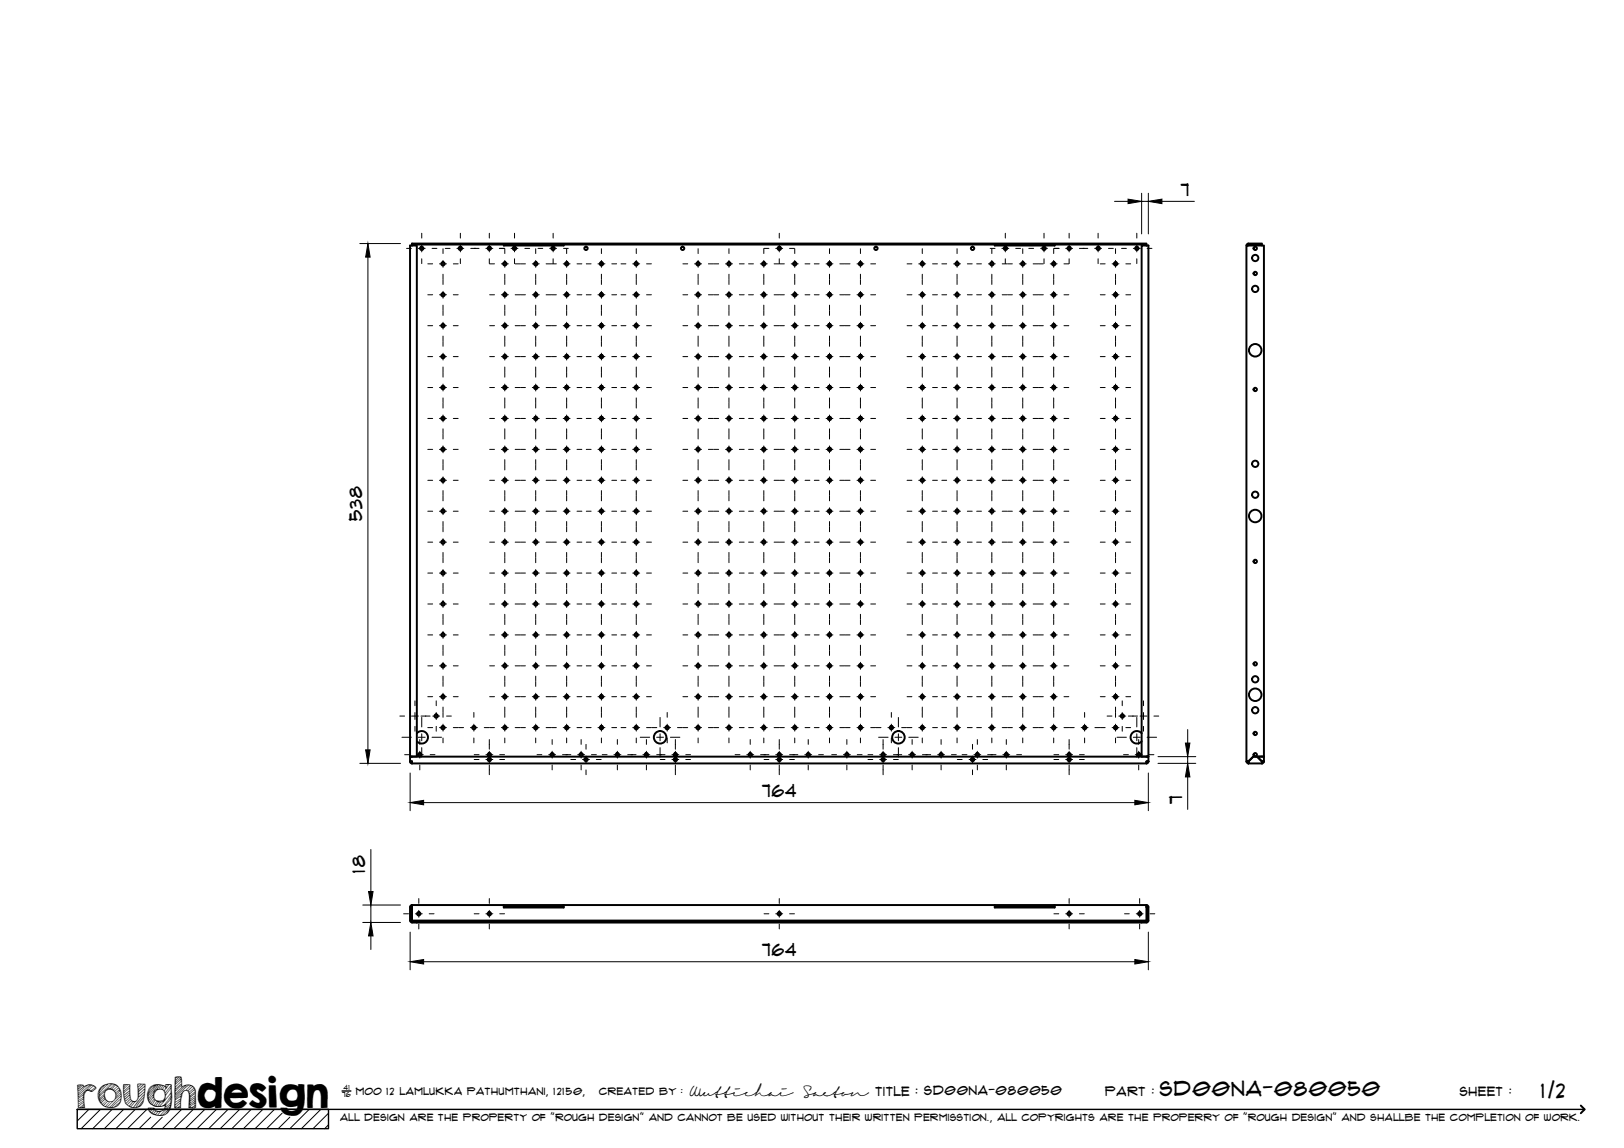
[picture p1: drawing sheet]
<svg xmlns="http://www.w3.org/2000/svg" width="420mm" height="297mm" viewBox="0 0 420 297" stroke-linecap="round" stroke-linejoin="round" font-family="sans-serif">
<defs><g id="words">
<text font-size="9.7" x="19.9" y="286.8">roughdesign</text>
<g font-size="5.3">
<text x="300.1" y="283.6">SD00NA-080050</text>
<text x="398.7" y="284">1/2</text>
</g>
<g font-size="4.6">
<text x="305.5" y="50.7">7</text>
<text x="93.7" y="134.8" transform="rotate(-90 93.7 134.8)">538</text>
<text x="197.2" y="206.2">764</text>
<text x="305.8" y="208" transform="rotate(-90 305.8 208)">7</text>
<text x="94.5" y="225.8" transform="rotate(-90 94.5 225.8)">18</text>
<text x="197.2" y="247.4">764</text>
</g>
<g font-size="3.4">
<text x="178.3" y="283.5">Wuttichai</text>
<text x="208.1" y="283.5">Saeton title : SD00NA-080050</text>
</g>
<g font-size="3.3">
<text x="286" y="283.5">Part :</text>
<text x="377.7" y="283.5">sheet :</text>
</g>
<g font-size="2.7">
<text x="92.1" y="283.3">moo 12 Lamlukka pathumthani, 12150,</text>
<text x="155" y="283.3">created by :</text>
</g>
<text font-size="2.6" x="88" y="290.1">all design are the property of &quot;rough design&quot; and cannot be used without their written permisstion., all copyrights are the properry of &quot;rough design&quot; and shallbe the completion of work.</text>
<g font-size="1.9">
<text x="88.5" y="283.9">76</text>
<text x="88.9" y="282.1">41</text>
</g>
</g></defs>
<!-- layer: Visible -->
<g fill="none" stroke="#000" stroke-width=".51">
<path d="M106.6 63.5h1.2v132.3h-1.2M106.6 63.5h-.5v132.3h.5M106.6 63h190v.3h-190zM106.6 63.3v.2M130.3 63.3v.2h15.5v-.2M257.4 63.3v.2h15.5v-.2M296.6 63.5h.5v132.3h-.5M296.6 63.3v.2M296.6 63.5h-1.2v132.3M322.7 63.5l.3-.2h3.5v-.3h-3.5l-.5 .5M106.1 197h.2M106.1 197h.5"/>
<path d="M106.1 197l.1 .3 .4 .2M106.3 197h.3M106.3 197l.3 .3M106.3 195.8h.1M106.6 195.8h-.5v1.2M106.6 197v.5M106.6 195.8h190M106.6 197.5h190M107.9 189.7a1.62 1.62 0 0 1 2.3-.1 1.62 1.62 0 0 1 0 2.4 1.62 1.62 0 0 1-2.3-.2M295.4 189.7a1.62 1.62 0 0 0-2.4-.1 1.62 1.62 0 0 0 0 2.4 1.62 1.62 0 0 0 2.4-.2M296.6 197h.3M296.6 195.8h.5v1.2"/>
<path d="M296.6 197h.5M296.6 197v.5M296.9 197h.2M296.9 197l-.3 .3M296.9 195.8h.1M297.1 197l-.2 .4-.3 .1M297.1 195.8h.1M322.7 197h-.2l.1 .3 .4 .2h3.5l.4-.2 .1-.3h-.3M322.7 197l.3 .3M323 197h-.3M323 197v.3M323 197v.5v-.2"/>
<path d="M324.3 195.8h2.7v-132.3h-4.5v133.5h.5M324.3 195.8h.9l1.3 1.2h.5v-1.2h-1.7l1.2 1.2h.2M324.3 195.8l-1.3 1.2M326.5 197v.5zM326.7 197l-.2 .3M106.1 234.7v3.5M106.1 238.2l.1 .2 .4 .3M106.3 238.2h.3h-.3M106.3 234.7h.3M106.3 234.7v3.5M106.4 238.2l.2 .2M106.6 234.2h190"/>
<path d="M106.6 238.2v.2h1.2v.3h-1.2M106.6 234.7h-.3M106.6 234.2v.5M106.6 234.7v3.5M106.6 238.2h190M106.6 234.4l-.2 .3M106.6 234.2l-.4 .2-.1 .3M107.8 238.4h187.6M107.8 238.7h187.6M130.3 234.2v.6h15.5v-.6M130.3 234.4h15.5M257.4 234.2v.6h15.5v-.6"/>
<path d="M257.4 234.4h15.5M296.6 238.2v.2h-1.2v.3h1.2M296.6 234.7h.3M296.6 234.2v.5M296.6 234.7v3.5M296.6 234.4l.3 .3M296.6 234.2l.4 .2 .1 .3v3.5l-.5 .5M296.9 238.2l-.3 .2M296.9 238.2h-.3h.3M296.9 234.7v3.5"/>
<circle cx="109.1" cy="64.3" r=".43"/>
<circle cx="114.6" cy="68.3" r=".43"/>
<circle cx="114.6" cy="76.3" r=".43"/>
<circle cx="119.1" cy="64.3" r=".43"/>
<circle cx="126.6" cy="64.3" r=".43"/>
<circle cx="130.6" cy="76.3" r=".43"/>
<circle cx="130.6" cy="68.3" r=".43"/>
<circle cx="133.1" cy="64.3" r=".43"/>
<circle cx="138.6" cy="68.3" r=".43"/>
<circle cx="138.6" cy="76.3" r=".43"/>
<circle cx="143.1" cy="64.3" r=".43"/>
<circle cx="146.6" cy="76.3" r=".43"/>
<circle cx="146.6" cy="68.3" r=".43"/>
<circle cx="151.6" cy="64.3" r=".43"/>
<circle cx="155.6" cy="68.3" r=".43"/>
<circle cx="155.6" cy="76.3" r=".43"/>
<circle cx="164.6" cy="68.3" r=".43"/>
<circle cx="164.6" cy="76.3" r=".43"/>
<circle cx="176.6" cy="64.3" r=".43"/>
<circle cx="180.6" cy="76.3" r=".43"/>
<circle cx="180.6" cy="68.3" r=".43"/>
<circle cx="188.6" cy="68.3" r=".43"/>
<circle cx="188.6" cy="76.3" r=".43"/>
<circle cx="197.6" cy="68.3" r=".43"/>
<circle cx="197.6" cy="76.3" r=".43"/>
<circle cx="201.6" cy="64.3" r=".43"/>
<circle cx="205.6" cy="76.3" r=".43"/>
<circle cx="205.6" cy="68.3" r=".43"/>
<circle cx="214.6" cy="68.3" r=".43"/>
<circle cx="214.6" cy="76.3" r=".43"/>
<circle cx="222.6" cy="68.3" r=".43"/>
<circle cx="222.6" cy="76.3" r=".43"/>
<circle cx="226.6" cy="64.3" r=".43"/>
<circle cx="238.6" cy="76.3" r=".43"/>
<circle cx="238.6" cy="68.3" r=".43"/>
<circle cx="247.6" cy="68.3" r=".43"/>
<circle cx="247.6" cy="76.3" r=".43"/>
<circle cx="251.6" cy="64.3" r=".43"/>
<circle cx="256.6" cy="76.3" r=".43"/>
<circle cx="256.6" cy="68.3" r=".43"/>
<circle cx="260.1" cy="64.3" r=".43"/>
<circle cx="264.6" cy="76.3" r=".43"/>
<circle cx="264.6" cy="68.3" r=".43"/>
<circle cx="270.1" cy="64.3" r=".43"/>
<circle cx="272.6" cy="76.3" r=".43"/>
<circle cx="272.6" cy="68.3" r=".43"/>
<circle cx="276.6" cy="64.3" r=".43"/>
<circle cx="284.1" cy="64.3" r=".43"/>
<circle cx="288.6" cy="68.3" r=".43"/>
<circle cx="288.6" cy="76.3" r=".43"/>
<circle cx="294.1" cy="64.3" r=".43"/>
<circle cx="324.7" cy="64.3" r=".43"/>
<circle cx="324.7" cy="70.8" r=".43"/>
<circle cx="324.7" cy="66.8" r=".81"/>
<circle cx="324.7" cy="74.8" r=".81"/>
<circle cx="114.6" cy="84.3" r=".43"/>
<circle cx="114.6" cy="92.3" r=".43"/>
<circle cx="130.6" cy="92.3" r=".43"/>
<circle cx="130.6" cy="84.3" r=".43"/>
<circle cx="138.6" cy="92.3" r=".43"/>
<circle cx="138.6" cy="84.3" r=".43"/>
<circle cx="146.6" cy="92.3" r=".43"/>
<circle cx="146.6" cy="84.3" r=".43"/>
<circle cx="155.6" cy="92.3" r=".43"/>
<circle cx="155.6" cy="84.3" r=".43"/>
<circle cx="164.6" cy="84.3" r=".43"/>
<circle cx="164.6" cy="92.3" r=".43"/>
<circle cx="180.6" cy="92.3" r=".43"/>
<circle cx="180.6" cy="84.3" r=".43"/>
<circle cx="188.6" cy="92.3" r=".43"/>
<circle cx="188.6" cy="84.3" r=".43"/>
<circle cx="197.6" cy="84.3" r=".43"/>
<circle cx="197.6" cy="92.3" r=".43"/>
<circle cx="205.6" cy="92.3" r=".43"/>
<circle cx="205.6" cy="84.3" r=".43"/>
<circle cx="214.6" cy="92.3" r=".43"/>
<circle cx="214.6" cy="84.3" r=".43"/>
<circle cx="222.6" cy="84.3" r=".43"/>
<circle cx="222.6" cy="92.3" r=".43"/>
<circle cx="238.6" cy="84.3" r=".43"/>
<circle cx="238.6" cy="92.3" r=".43"/>
<circle cx="247.6" cy="92.3" r=".43"/>
<circle cx="247.6" cy="84.3" r=".43"/>
<circle cx="256.6" cy="84.3" r=".43"/>
<circle cx="256.6" cy="92.3" r=".43"/>
<circle cx="264.6" cy="84.3" r=".43"/>
<circle cx="264.6" cy="92.3" r=".43"/>
<circle cx="272.6" cy="84.3" r=".43"/>
<circle cx="272.6" cy="92.3" r=".43"/>
<circle cx="288.6" cy="92.3" r=".43"/>
<circle cx="288.6" cy="84.3" r=".43"/>
<circle cx="324.7" cy="90.6" r="1.62"/>
<circle cx="114.6" cy="108.3" r=".43"/>
<circle cx="114.6" cy="116.3" r=".43"/>
<circle cx="114.6" cy="100.3" r=".43"/>
<circle cx="130.6" cy="116.3" r=".43"/>
<circle cx="130.6" cy="108.3" r=".43"/>
<circle cx="130.6" cy="100.3" r=".43"/>
<circle cx="138.6" cy="116.3" r=".43"/>
<circle cx="138.6" cy="100.3" r=".43"/>
<circle cx="138.6" cy="108.3" r=".43"/>
<circle cx="146.6" cy="108.3" r=".43"/>
<circle cx="146.6" cy="116.3" r=".43"/>
<circle cx="146.6" cy="100.3" r=".43"/>
<circle cx="155.6" cy="100.3" r=".43"/>
<circle cx="155.6" cy="116.3" r=".43"/>
<circle cx="155.6" cy="108.3" r=".43"/>
<circle cx="164.6" cy="108.3" r=".43"/>
<circle cx="164.6" cy="100.3" r=".43"/>
<circle cx="164.6" cy="116.3" r=".43"/>
<circle cx="180.6" cy="116.3" r=".43"/>
<circle cx="180.6" cy="108.3" r=".43"/>
<circle cx="180.6" cy="100.3" r=".43"/>
<circle cx="188.6" cy="108.3" r=".43"/>
<circle cx="188.6" cy="116.3" r=".43"/>
<circle cx="188.6" cy="100.3" r=".43"/>
<circle cx="197.6" cy="100.3" r=".43"/>
<circle cx="197.6" cy="116.3" r=".43"/>
<circle cx="197.6" cy="108.3" r=".43"/>
<circle cx="205.6" cy="116.3" r=".43"/>
<circle cx="205.6" cy="108.3" r=".43"/>
<circle cx="205.6" cy="100.3" r=".43"/>
<circle cx="214.6" cy="100.3" r=".43"/>
<circle cx="214.6" cy="108.3" r=".43"/>
<circle cx="214.6" cy="116.3" r=".43"/>
<circle cx="222.6" cy="100.3" r=".43"/>
<circle cx="222.6" cy="116.3" r=".43"/>
<circle cx="222.6" cy="108.3" r=".43"/>
<circle cx="238.6" cy="100.3" r=".43"/>
<circle cx="238.6" cy="108.3" r=".43"/>
<circle cx="238.6" cy="116.3" r=".43"/>
<circle cx="247.6" cy="100.3" r=".43"/>
<circle cx="247.6" cy="116.3" r=".43"/>
<circle cx="247.6" cy="108.3" r=".43"/>
<circle cx="256.6" cy="100.3" r=".43"/>
<circle cx="256.6" cy="108.3" r=".43"/>
<circle cx="256.6" cy="116.3" r=".43"/>
<circle cx="264.6" cy="100.3" r=".43"/>
<circle cx="264.6" cy="116.3" r=".43"/>
<circle cx="264.6" cy="108.3" r=".43"/>
<circle cx="272.6" cy="100.3" r=".43"/>
<circle cx="272.6" cy="116.3" r=".43"/>
<circle cx="272.6" cy="108.3" r=".43"/>
<circle cx="288.6" cy="100.3" r=".43"/>
<circle cx="288.6" cy="108.3" r=".43"/>
<circle cx="288.6" cy="116.3" r=".43"/>
<circle cx="324.7" cy="100.8" r=".43"/>
<circle cx="114.6" cy="124.3" r=".43"/>
<circle cx="114.6" cy="132.3" r=".43"/>
<circle cx="130.6" cy="132.3" r=".43"/>
<circle cx="130.6" cy="124.3" r=".43"/>
<circle cx="138.6" cy="124.3" r=".43"/>
<circle cx="138.6" cy="132.3" r=".43"/>
<circle cx="146.6" cy="124.3" r=".43"/>
<circle cx="146.6" cy="132.3" r=".43"/>
<circle cx="155.6" cy="132.3" r=".43"/>
<circle cx="155.6" cy="124.3" r=".43"/>
<circle cx="164.6" cy="132.3" r=".43"/>
<circle cx="164.6" cy="124.3" r=".43"/>
<circle cx="180.6" cy="124.3" r=".43"/>
<circle cx="180.6" cy="132.3" r=".43"/>
<circle cx="188.6" cy="124.3" r=".43"/>
<circle cx="188.6" cy="132.3" r=".43"/>
<circle cx="197.6" cy="132.3" r=".43"/>
<circle cx="197.6" cy="124.3" r=".43"/>
<circle cx="205.6" cy="132.3" r=".43"/>
<circle cx="205.6" cy="124.3" r=".43"/>
<circle cx="214.6" cy="132.3" r=".43"/>
<circle cx="214.6" cy="124.3" r=".43"/>
<circle cx="222.6" cy="132.3" r=".43"/>
<circle cx="222.6" cy="124.3" r=".43"/>
<circle cx="238.6" cy="124.3" r=".43"/>
<circle cx="238.6" cy="132.3" r=".43"/>
<circle cx="247.6" cy="132.3" r=".43"/>
<circle cx="247.6" cy="124.3" r=".43"/>
<circle cx="256.6" cy="132.3" r=".43"/>
<circle cx="256.6" cy="124.3" r=".43"/>
<circle cx="264.6" cy="132.3" r=".43"/>
<circle cx="264.6" cy="124.3" r=".43"/>
<circle cx="272.6" cy="132.3" r=".43"/>
<circle cx="272.6" cy="124.3" r=".43"/>
<circle cx="288.6" cy="132.3" r=".43"/>
<circle cx="288.6" cy="124.3" r=".43"/>
<circle cx="324.7" cy="128" r=".81"/>
<circle cx="324.7" cy="120" r=".81"/>
<circle cx="324.7" cy="133.5" r="1.62"/>
<circle cx="114.6" cy="140.3" r=".43"/>
<circle cx="114.6" cy="148.3" r=".43"/>
<circle cx="114.6" cy="156.3" r=".43"/>
<circle cx="130.6" cy="140.3" r=".43"/>
<circle cx="130.6" cy="156.3" r=".43"/>
<circle cx="130.6" cy="148.3" r=".43"/>
<circle cx="138.6" cy="148.3" r=".43"/>
<circle cx="138.6" cy="156.3" r=".43"/>
<circle cx="138.6" cy="140.3" r=".43"/>
<circle cx="146.6" cy="148.3" r=".43"/>
<circle cx="146.6" cy="140.3" r=".43"/>
<circle cx="146.6" cy="156.3" r=".43"/>
<circle cx="155.6" cy="140.3" r=".43"/>
<circle cx="155.6" cy="156.3" r=".43"/>
<circle cx="155.6" cy="148.3" r=".43"/>
<circle cx="164.6" cy="148.3" r=".43"/>
<circle cx="164.6" cy="140.3" r=".43"/>
<circle cx="164.6" cy="156.3" r=".43"/>
<circle cx="180.6" cy="148.3" r=".43"/>
<circle cx="180.6" cy="156.3" r=".43"/>
<circle cx="180.6" cy="140.3" r=".43"/>
<circle cx="188.6" cy="148.3" r=".43"/>
<circle cx="188.6" cy="156.3" r=".43"/>
<circle cx="188.6" cy="140.3" r=".43"/>
<circle cx="197.6" cy="156.3" r=".43"/>
<circle cx="197.6" cy="148.3" r=".43"/>
<circle cx="197.6" cy="140.3" r=".43"/>
<circle cx="205.6" cy="148.3" r=".43"/>
<circle cx="205.6" cy="140.3" r=".43"/>
<circle cx="205.6" cy="156.3" r=".43"/>
<circle cx="214.6" cy="140.3" r=".43"/>
<circle cx="214.6" cy="148.3" r=".43"/>
<circle cx="214.6" cy="156.3" r=".43"/>
<circle cx="222.6" cy="148.3" r=".43"/>
<circle cx="222.6" cy="156.3" r=".43"/>
<circle cx="222.6" cy="140.3" r=".43"/>
<circle cx="238.6" cy="148.3" r=".43"/>
<circle cx="238.6" cy="140.3" r=".43"/>
<circle cx="238.6" cy="156.3" r=".43"/>
<circle cx="247.6" cy="156.3" r=".43"/>
<circle cx="247.6" cy="148.3" r=".43"/>
<circle cx="247.6" cy="140.3" r=".43"/>
<circle cx="256.6" cy="156.3" r=".43"/>
<circle cx="256.6" cy="140.3" r=".43"/>
<circle cx="256.6" cy="148.3" r=".43"/>
<circle cx="264.6" cy="140.3" r=".43"/>
<circle cx="264.6" cy="156.3" r=".43"/>
<circle cx="264.6" cy="148.3" r=".43"/>
<circle cx="272.6" cy="148.3" r=".43"/>
<circle cx="272.6" cy="156.3" r=".43"/>
<circle cx="272.6" cy="140.3" r=".43"/>
<circle cx="288.6" cy="156.3" r=".43"/>
<circle cx="288.6" cy="140.3" r=".43"/>
<circle cx="288.6" cy="148.3" r=".43"/>
<circle cx="324.7" cy="145.3" r=".43"/>
<circle cx="114.6" cy="172.3" r=".43"/>
<circle cx="114.6" cy="164.3" r=".43"/>
<circle cx="130.6" cy="164.3" r=".43"/>
<circle cx="130.6" cy="172.3" r=".43"/>
<circle cx="138.6" cy="172.3" r=".43"/>
<circle cx="138.6" cy="164.3" r=".43"/>
<circle cx="146.6" cy="164.3" r=".43"/>
<circle cx="146.6" cy="172.3" r=".43"/>
<circle cx="155.6" cy="172.3" r=".43"/>
<circle cx="155.6" cy="164.3" r=".43"/>
<circle cx="164.6" cy="164.3" r=".43"/>
<circle cx="164.6" cy="172.3" r=".43"/>
<circle cx="180.6" cy="164.3" r=".43"/>
<circle cx="180.6" cy="172.3" r=".43"/>
<circle cx="188.6" cy="164.3" r=".43"/>
<circle cx="188.6" cy="172.3" r=".43"/>
<circle cx="197.6" cy="164.3" r=".43"/>
<circle cx="197.6" cy="172.3" r=".43"/>
<circle cx="205.6" cy="164.3" r=".43"/>
<circle cx="205.6" cy="172.3" r=".43"/>
<circle cx="214.6" cy="172.3" r=".43"/>
<circle cx="214.6" cy="164.3" r=".43"/>
<circle cx="222.6" cy="172.3" r=".43"/>
<circle cx="222.6" cy="164.3" r=".43"/>
<circle cx="238.6" cy="164.3" r=".43"/>
<circle cx="238.6" cy="172.3" r=".43"/>
<circle cx="247.6" cy="172.3" r=".43"/>
<circle cx="247.6" cy="164.3" r=".43"/>
<circle cx="256.6" cy="172.3" r=".43"/>
<circle cx="256.6" cy="164.3" r=".43"/>
<circle cx="264.6" cy="164.3" r=".43"/>
<circle cx="264.6" cy="172.3" r=".43"/>
<circle cx="272.6" cy="172.3" r=".43"/>
<circle cx="272.6" cy="164.3" r=".43"/>
<circle cx="288.6" cy="172.3" r=".43"/>
<circle cx="288.6" cy="164.3" r=".43"/>
<circle cx="324.7" cy="171.8" r=".43"/>
<circle cx="324.7" cy="175.8" r=".81"/>
<circle cx="324.7" cy="179.8" r="1.62"/>
<circle cx="108.6" cy="195.3" r=".43"/>
<circle cx="112.9" cy="185.3" r=".43"/>
<circle cx="114.6" cy="180.3" r=".43"/>
<circle cx="114.6" cy="188.3" r=".43"/>
<circle cx="122.6" cy="188.3" r=".43"/>
<circle cx="126.6" cy="196.5" r=".43"/>
<circle cx="126.6" cy="195.3" r=".43"/>
<circle cx="130.6" cy="180.3" r=".43"/>
<circle cx="130.6" cy="188.3" r=".43"/>
<circle cx="138.6" cy="180.3" r=".43"/>
<circle cx="138.6" cy="188.3" r=".43"/>
<circle cx="142.9" cy="195.3" r=".43"/>
<circle cx="146.6" cy="180.3" r=".43"/>
<circle cx="146.6" cy="188.3" r=".43"/>
<circle cx="150.4" cy="195.3" r=".43"/>
<circle cx="151.6" cy="196.5" r=".43"/>
<circle cx="155.6" cy="188.3" r=".43"/>
<circle cx="155.6" cy="180.3" r=".43"/>
<circle cx="159.7" cy="195.3" r=".43"/>
<circle cx="164.6" cy="180.3" r=".43"/>
<circle cx="164.6" cy="188.3" r=".43"/>
<circle cx="167.2" cy="195.3" r=".43"/>
<circle cx="170.8" cy="190.8" r="1.62"/>
<circle cx="172.6" cy="188.3" r=".43"/>
<circle cx="174.7" cy="195.3" r=".43"/>
<circle cx="174.7" cy="196.5" r=".43"/>
<circle cx="180.6" cy="180.3" r=".43"/>
<circle cx="180.6" cy="188.3" r=".43"/>
<circle cx="188.6" cy="180.3" r=".43"/>
<circle cx="188.6" cy="188.3" r=".43"/>
<circle cx="194.1" cy="195.3" r=".43"/>
<circle cx="197.6" cy="180.3" r=".43"/>
<circle cx="197.6" cy="188.3" r=".43"/>
<circle cx="201.6" cy="195.3" r=".43"/>
<circle cx="201.6" cy="196.5" r=".43"/>
<circle cx="205.6" cy="180.3" r=".43"/>
<circle cx="205.6" cy="188.3" r=".43"/>
<circle cx="209.1" cy="195.3" r=".43"/>
<circle cx="214.6" cy="180.3" r=".43"/>
<circle cx="214.6" cy="188.3" r=".43"/>
<circle cx="219.1" cy="195.3" r=".43"/>
<circle cx="222.6" cy="180.3" r=".43"/>
<circle cx="222.6" cy="188.3" r=".43"/>
<circle cx="228.5" cy="195.3" r=".43"/>
<circle cx="228.5" cy="196.5" r=".43"/>
<circle cx="230.6" cy="188.3" r=".43"/>
<circle cx="232.4" cy="190.8" r="1.62"/>
<circle cx="236" cy="195.3" r=".43"/>
<circle cx="238.6" cy="180.3" r=".43"/>
<circle cx="238.6" cy="188.3" r=".43"/>
<circle cx="243.5" cy="195.3" r=".43"/>
<circle cx="247.6" cy="180.3" r=".43"/>
<circle cx="247.6" cy="188.3" r=".43"/>
<circle cx="251.6" cy="196.5" r=".43"/>
<circle cx="252.9" cy="195.3" r=".43"/>
<circle cx="256.6" cy="180.3" r=".43"/>
<circle cx="256.6" cy="188.3" r=".43"/>
<circle cx="260.4" cy="195.3" r=".43"/>
<circle cx="264.6" cy="180.3" r=".43"/>
<circle cx="264.6" cy="188.3" r=".43"/>
<circle cx="272.6" cy="188.3" r=".43"/>
<circle cx="272.6" cy="180.3" r=".43"/>
<circle cx="276.6" cy="195.3" r=".43"/>
<circle cx="276.6" cy="196.5" r=".43"/>
<circle cx="280.6" cy="188.3" r=".43"/>
<circle cx="288.6" cy="180.3" r=".43"/>
<circle cx="288.6" cy="188.3" r=".43"/>
<circle cx="290.4" cy="185.3" r=".43"/>
<circle cx="294.6" cy="195.3" r=".43"/>
<circle cx="324.7" cy="195.3" r=".43"/>
<circle cx="324.7" cy="189.8" r=".43"/>
<circle cx="324.7" cy="183.8" r=".81"/>
<circle cx="108.3" cy="236.4" r=".43"/>
<circle cx="126.6" cy="236.4" r=".43"/>
<circle cx="201.6" cy="236.4" r=".43"/>
<circle cx="276.6" cy="236.4" r=".43"/>
<circle cx="294.9" cy="236.4" r=".43"/>
</g>
<!-- layer: TitleBlock -->
<path d="M20 287h65v5h-65zM20 287h390M88.5 282.3h2.3" fill="none" stroke="#000" stroke-width=".36"/>
<path d="M409 286.1l1 .9-1 1" fill="none" stroke="#000" stroke-width=".51"/>
<g fill="none" stroke="#000" stroke-width=".26">
<path d="M23 287l-3 3.1M26 287l-5 5M29 287l-5 5M32 287l-5 5M35 287l-5 5M38 287l-5 5M39 289.1l-3 2.9M42 289.1l-3 2.9M47 287l-5 5M50 287l-5 5M53 287l-5 5M56 287l-5 5"/>
<path d="M59 287l-5 5M62 287l-5 5M65 287l-5 5M68 287l-5 5M71 287l-5 5M73 288l-4 4M75 289.1l-3 2.9M80 287l-5 5M83 287l-5 5M85 288l-4 4M85 291l-1 1"/>
</g>
<!-- layer: Smart Centers -->
<g fill="none" stroke="#000" stroke-width=".26">
<path d="M105.2 64.3h1.2M108.2 64.3h1.8M109.1 60.4v1.2M109.1 63.4v1.8M109.1 67v1.2M110.7 76.3h1.2M110.7 68.3h1.2M111.8 64.3h1.2M113.7 76.3h1.8M113.7 68.3h1.8M114.6 64.4v1.2M114.6 67.4v1.8"/>
<path d="M114.6 71v1.2M114.6 72.4v1.2M114.6 75.4v1.8M114.6 79v1.2M115.2 64.3h1.2M117.3 76.3h1.2M117.3 68.3h1.2M118.2 64.3h1.8M119.1 60.4v1.2M119.1 63.4v1.8M119.1 67v1.2M121.8 64.3h2.1"/>
<path d="M125.7 64.3h1.8M126.6 60.4v1.2M126.6 63.4v1.8M126.6 67v1.2M126.7 76.3h1.2M126.7 68.3h1.2M129.2 64.3h1.3M129.7 76.3h1.8M129.7 68.3h1.8M130.6 64.4v1.2M130.6 67.4v1.8M130.6 71v1.2"/>
<path d="M130.6 72.4v1.2M130.6 75.4v1.8M130.6 79v1.2M132.2 64.3h1.8M133.1 60.4v1.2M133.1 63.4v1.8M133.1 67v1.2M133.3 76.3h1.2M133.3 68.3h1.2M134.7 76.3h1.2M134.7 68.3h1.2M135.8 64.3h1.2"/>
<path d="M137.7 76.3h1.8M137.7 68.3h1.8M138.6 64.4v1.2M138.6 67.4v1.8M138.6 71v1.2M138.6 72.4v1.2M138.6 75.4v1.8M138.6 79v1.2M139.2 64.3h1.2M141.3 76.3h1.2M141.3 68.3h1.2M142.2 64.3h1.8"/>
<path d="M142.7 76.3h1.2M142.7 68.3h1.2M143.1 60.4v1.2M143.1 63.4v1.8M143.1 67v1.2M145.7 76.3h1.8M145.7 68.3h1.8M145.8 64.3h1.2M146.6 64.4v1.2M146.6 67.4v1.8M146.6 71v1.2M146.6 72.4v1.2"/>
<path d="M146.6 75.4v1.8M146.6 79v1.2M149.3 76.3h1.2M149.3 68.3h1.2M151.7 76.3h1.2M151.7 68.3h1.2M154.7 76.3h1.8M154.7 68.3h1.8M155.6 64.4v1.2M155.6 67.4v1.8M155.6 71v1.2M155.6 72.4v1.2"/>
<path d="M155.6 75.4v1.8M155.6 79v1.2M158.3 76.3h1.2M158.3 68.3h1.2M160.7 76.3h1.2M160.7 68.3h1.2M163.7 76.3h1.8M163.7 68.3h1.8M164.6 64.4v1.2M164.6 67.4v1.8M164.6 71v1.2M164.6 72.4v1.2"/>
<path d="M164.6 75.4v1.8M164.6 79v1.2M167.3 76.3h1.2M167.3 68.3h1.2M176.7 76.3h1.2M176.7 68.3h1.2M179.7 76.3h1.8M179.7 68.3h1.8M180.6 64.4v1.2M180.6 67.4v1.8M180.6 71v1.2M180.6 72.4v1.2"/>
<path d="M180.6 75.4v1.8M180.6 79v1.2M183.3 76.3h1.2M183.3 68.3h1.2M184.7 76.3h1.2M184.7 68.3h1.2M187.7 76.3h1.8M187.7 68.3h1.8M188.6 64.4v1.2M188.6 67.4v1.8M188.6 71v1.2M188.6 72.4v1.2"/>
<path d="M188.6 75.4v1.8M188.6 79v1.2M191.3 76.3h1.2M191.3 68.3h1.2M193.7 76.3h1.2M193.7 68.3h1.2M196.7 76.3h1.8M196.7 68.3h1.8M197.6 64.4v1.2M197.6 67.4v1.8M197.6 71v1.2M197.6 72.4v1.2"/>
<path d="M197.6 75.4v1.8M197.6 79v1.2M197.7 64.3h1.2M200.3 76.3h1.2M200.3 68.3h1.2M200.7 64.3h1.8M201.6 60.4v1.2M201.6 63.4v1.8M201.6 67v1.2M201.7 76.3h1.2M201.7 68.3h1.2M204.3 64.3h1.2"/>
<path d="M204.7 76.3h1.8M204.7 68.3h1.8M205.6 64.4v1.2M205.6 67.4v1.8M205.6 71v1.2M205.6 72.4v1.2M205.6 75.4v1.8M205.6 79v1.2M208.3 76.3h1.2M208.3 68.3h1.2M210.7 76.3h1.2M210.7 68.3h1.2"/>
<path d="M213.7 76.3h1.8M213.7 68.3h1.8M214.6 64.4v1.2M214.6 67.4v1.8M214.6 71v1.2M214.6 72.4v1.2M214.6 75.4v1.8M214.6 79v1.2M217.3 76.3h1.2M217.3 68.3h1.2M218.7 76.3h1.2M218.7 68.3h1.2"/>
<path d="M221.7 76.3h1.8M221.7 68.3h1.8M222.6 64.4v1.2M222.6 67.4v1.8M222.6 71v1.2M222.6 72.4v1.2M222.6 75.4v1.8M222.6 79v1.2M225.3 76.3h1.2M225.3 68.3h1.2M234.7 76.3h1.2M234.7 68.3h1.2"/>
<path d="M237.7 76.3h1.8M237.7 68.3h1.8M238.6 64.4v1.2M238.6 67.4v1.8M238.6 71v1.2M238.6 72.4v1.2M238.6 75.4v1.8M238.6 79v1.2M241.3 76.3h1.2M241.3 68.3h1.2M243.7 76.3h1.2M243.7 68.3h1.2"/>
<path d="M246.7 76.3h1.8M246.7 68.3h1.8M247.6 64.4v1.2M247.6 67.4v1.8M247.6 71v1.2M247.6 72.4v1.2M247.6 75.4v1.8M247.6 79v1.2M250.3 76.3h1.2M250.3 68.3h1.2M252.7 76.3h1.2M252.7 68.3h1.2"/>
<path d="M255.7 76.3h1.8M255.7 68.3h1.8M256.2 64.3h1.2M256.6 64.4v1.2M256.6 67.4v1.8M256.6 71v1.2M256.6 72.4v1.2M256.6 75.4v1.8M256.6 79v1.2M259.2 64.3h1.8M259.3 76.3h1.2M259.3 68.3h1.2"/>
<path d="M260.1 60.4v1.2M260.1 63.4v1.8M260.1 67v1.2M260.7 76.3h1.2M260.7 68.3h1.2M262.8 64.3h1.2M263.7 76.3h1.8M263.7 68.3h1.8M264.6 64.4v1.2M264.6 67.4v1.8M264.6 71v1.2M264.6 72.4v1.2"/>
<path d="M264.6 75.4v1.8M264.6 79v1.2M266.2 64.3h1.2M267.3 76.3h1.2M267.3 68.3h1.2M268.7 76.3h1.2M268.7 68.3h1.2M269.2 64.3h1.8M270.1 60.4v1.2M270.1 63.4v1.8M270.1 67v1.2M271.7 76.3h1.8"/>
<path d="M271.7 68.3h1.8M272.6 64.4v1.2M272.6 67.4v1.8M272.6 71v1.2M272.6 72.4v1.2M272.6 75.4v1.8M272.6 79v1.2M272.7 64.3h1.3M275.3 76.3h1.2M275.3 68.3h1.2M275.7 64.3h1.8M276.6 60.4v1.2"/>
<path d="M276.6 63.4v1.8M276.6 67v1.2M279.3 64.3h2.1M283.2 64.3h1.8M284.1 60.4v1.2M284.1 63.4v1.8M284.1 67v1.2M284.7 76.3h1.2M284.7 68.3h1.2M286.8 64.3h1.2M287.7 76.3h1.8M287.7 68.3h1.8"/>
<path d="M288.6 64.4v1.2M288.6 67.4v1.8M288.6 71v1.2M288.6 72.4v1.2M288.6 75.4v1.8M288.6 79v1.2M290.2 64.3h1.2M291.3 76.3h1.2M291.3 68.3h1.2M293.2 64.3h1.8M294.1 60.4v1.2M294.1 63.4v1.8"/>
<path d="M294.1 67v1.2M296.8 64.3h1.2M110.7 84.3h1.2M110.7 92.3h1.2M113.7 84.3h1.8M113.7 92.3h1.8M114.6 80.4v1.2M114.6 83.4v1.8M114.6 87v1.2M114.6 88.4v1.2M114.6 91.4v1.8M114.6 95v1.2"/>
<path d="M114.6 96.4v1.2M114.6 99.4v1.8M117.3 84.3h1.2M117.3 92.3h1.2M126.7 84.3h1.2M126.7 92.3h1.2M129.7 84.3h1.8M129.7 92.3h1.8M130.6 80.4v1.2M130.6 83.4v1.8M130.6 87v1.2M130.6 88.4v1.2"/>
<path d="M130.6 91.4v1.8M130.6 95v1.2M130.6 96.4v1.2M130.6 99.4v1.8M133.3 84.3h1.2M133.3 92.3h1.2M134.7 84.3h1.2M134.7 92.3h1.2M137.7 84.3h1.8M137.7 92.3h1.8M138.6 80.4v1.2M138.6 83.4v1.8"/>
<path d="M138.6 87v1.2M138.6 88.4v1.2M138.6 91.4v1.8M138.6 95v1.2M138.6 96.4v1.2M138.6 99.4v1.8M141.3 84.3h1.2M141.3 92.3h1.2M142.7 84.3h1.2M142.7 92.3h1.2M145.7 84.3h1.8M145.7 92.3h1.8"/>
<path d="M146.6 80.4v1.2M146.6 83.4v1.8M146.6 87v1.2M146.6 88.4v1.2M146.6 91.4v1.8M146.6 95v1.2M146.6 96.4v1.2M146.6 99.4v1.8M149.3 84.3h1.2M149.3 92.3h1.2M151.7 84.3h1.2M151.7 92.3h1.2"/>
<path d="M154.7 84.3h1.8M154.7 92.3h1.8M155.6 80.4v1.2M155.6 83.4v1.8M155.6 87v1.2M155.6 88.4v1.2M155.6 91.4v1.8M155.6 95v1.2M155.6 96.4v1.2M155.6 99.4v1.8M158.3 84.3h1.2M158.3 92.3h1.2"/>
<path d="M160.7 84.3h1.2M160.7 92.3h1.2M163.7 84.3h1.8M163.7 92.3h1.8M164.6 80.4v1.2M164.6 83.4v1.8M164.6 87v1.2M164.6 88.4v1.2M164.6 91.4v1.8M164.6 95v1.2M164.6 96.4v1.2M164.6 99.4v1.8"/>
<path d="M167.3 84.3h1.2M167.3 92.3h1.2M176.7 84.3h1.2M176.7 92.3h1.2M179.7 84.3h1.8M179.7 92.3h1.8M180.6 80.4v1.2M180.6 83.4v1.8M180.6 87v1.2M180.6 88.4v1.2M180.6 91.4v1.8M180.6 95v1.2"/>
<path d="M180.6 96.4v1.2M180.6 99.4v1.8M183.3 84.3h1.2M183.3 92.3h1.2M184.7 84.3h1.2M184.7 92.3h1.2M187.7 84.3h1.8M187.7 92.3h1.8M188.6 80.4v1.2M188.6 83.4v1.8M188.6 87v1.2M188.6 88.4v1.2"/>
<path d="M188.6 91.4v1.8M188.6 95v1.2M188.6 96.4v1.2M188.6 99.4v1.8M191.3 84.3h1.2M191.3 92.3h1.2M193.7 84.3h1.2M193.7 92.3h1.2M196.7 84.3h1.8M196.7 92.3h1.8M197.6 80.4v1.2M197.6 83.4v1.8"/>
<path d="M197.6 87v1.2M197.6 88.4v1.2M197.6 91.4v1.8M197.6 95v1.2M197.6 96.4v1.2M197.6 99.4v1.8M200.3 84.3h1.2M200.3 92.3h1.2M201.7 84.3h1.2M201.7 92.3h1.2M204.7 84.3h1.8M204.7 92.3h1.8"/>
<path d="M205.6 80.4v1.2M205.6 83.4v1.8M205.6 87v1.2M205.6 88.4v1.2M205.6 91.4v1.8M205.6 95v1.2M205.6 96.4v1.2M205.6 99.4v1.8M208.3 84.3h1.2M208.3 92.3h1.2M210.7 84.3h1.2M210.7 92.3h1.2"/>
<path d="M213.7 84.3h1.8M213.7 92.3h1.8M214.6 80.4v1.2M214.6 83.4v1.8M214.6 87v1.2M214.6 88.4v1.2M214.6 91.4v1.8M214.6 95v1.2M214.6 96.4v1.2M214.6 99.4v1.8M217.3 84.3h1.2M217.3 92.3h1.2"/>
<path d="M218.7 84.3h1.2M218.7 92.3h1.2M221.7 84.3h1.8M221.7 92.3h1.8M222.6 80.4v1.2M222.6 83.4v1.8M222.6 87v1.2M222.6 88.4v1.2M222.6 91.4v1.8M222.6 95v1.2M222.6 96.4v1.2M222.6 99.4v1.8"/>
<path d="M225.3 84.3h1.2M225.3 92.3h1.2M234.7 84.3h1.2M234.7 92.3h1.2M237.7 84.3h1.8M237.7 92.3h1.8M238.6 80.4v1.2M238.6 83.4v1.8M238.6 87v1.2M238.6 88.4v1.2M238.6 91.4v1.8M238.6 95v1.2"/>
<path d="M238.6 96.4v1.2M238.6 99.4v1.8M241.3 84.3h1.2M241.3 92.3h1.2M243.7 84.3h1.2M243.7 92.3h1.2M246.7 84.3h1.8M246.7 92.3h1.8M247.6 80.4v1.2M247.6 83.4v1.8M247.6 87v1.2M247.6 88.4v1.2"/>
<path d="M247.6 91.4v1.8M247.6 95v1.2M247.6 96.4v1.2M247.6 99.4v1.8M250.3 84.3h1.2M250.3 92.3h1.2M252.7 84.3h1.2M252.7 92.3h1.2M255.7 84.3h1.8M255.7 92.3h1.8M256.6 80.4v1.2M256.6 83.4v1.8"/>
<path d="M256.6 87v1.2M256.6 88.4v1.2M256.6 91.4v1.8M256.6 95v1.2M256.6 96.4v1.2M256.6 99.4v1.8M259.3 84.3h1.2M259.3 92.3h1.2M260.7 84.3h1.2M260.7 92.3h1.2M263.7 84.3h1.8M263.7 92.3h1.8"/>
<path d="M264.6 80.4v1.2M264.6 83.4v1.8M264.6 87v1.2M264.6 88.4v1.2M264.6 91.4v1.8M264.6 95v1.2M264.6 96.4v1.2M264.6 99.4v1.8M267.3 84.3h1.2M267.3 92.3h1.2M268.7 84.3h1.2M268.7 92.3h1.2"/>
<path d="M271.7 84.3h1.8M271.7 92.3h1.8M272.6 80.4v1.2M272.6 83.4v1.8M272.6 87v1.2M272.6 88.4v1.2M272.6 91.4v1.8M272.6 95v1.2M272.6 96.4v1.2M272.6 99.4v1.8M275.3 84.3h1.2M275.3 92.3h1.2"/>
<path d="M284.7 84.3h1.2M284.7 92.3h1.2M287.7 84.3h1.8M287.7 92.3h1.8M288.6 80.4v1.2M288.6 83.4v1.8M288.6 87v1.2M288.6 88.4v1.2M288.6 91.4v1.8M288.6 95v1.2M288.6 96.4v1.2M288.6 99.4v1.8"/>
<path d="M291.3 84.3h1.2M291.3 92.3h1.2M110.7 116.3h1.2M110.7 100.3h1.2M110.7 108.3h1.2M113.7 116.3h1.8M113.7 100.3h1.8M113.7 108.3h1.8M114.6 103v1.2M114.6 104.4v1.2M114.6 107.4v1.8M114.6 111v1.2"/>
<path d="M114.6 112.3v1.3M114.6 115.4v1.8M114.6 118.9v1.3M117.3 116.3h1.2M117.3 100.3h1.2M117.3 108.3h1.2M126.7 116.3h1.2M126.7 100.3h1.2M126.7 108.3h1.2M129.7 116.3h1.8M129.7 100.3h1.8M129.7 108.3h1.8"/>
<path d="M130.6 103v1.2M130.6 104.4v1.2M130.6 107.4v1.8M130.6 111v1.2M130.6 112.3v1.3M130.6 115.4v1.8M130.6 118.9v1.3M133.3 116.3h1.2M133.3 100.3h1.2M133.3 108.3h1.2M134.7 116.3h1.2M134.7 100.3h1.2"/>
<path d="M134.7 108.3h1.2M137.7 116.3h1.8M137.7 100.3h1.8M137.7 108.3h1.8M138.6 103v1.2M138.6 104.4v1.2M138.6 107.4v1.8M138.6 111v1.2M138.6 112.3v1.3M138.6 115.4v1.8M138.6 118.9v1.3M141.3 116.3h1.2"/>
<path d="M141.3 100.3h1.2M141.3 108.3h1.2M142.7 116.3h1.2M142.7 100.3h1.2M142.7 108.3h1.2M145.7 116.3h1.8M145.7 100.3h1.8M145.7 108.3h1.8M146.6 103v1.2M146.6 104.4v1.2M146.6 107.4v1.8M146.6 111v1.2"/>
<path d="M146.6 112.3v1.3M146.6 115.4v1.8M146.6 118.9v1.3M149.3 116.3h1.2M149.3 100.3h1.2M149.3 108.3h1.2M151.7 116.3h1.2M151.7 100.3h1.2M151.7 108.3h1.2M154.7 116.3h1.8M154.7 100.3h1.8M154.7 108.3h1.8"/>
<path d="M155.6 103v1.2M155.6 104.4v1.2M155.6 107.4v1.8M155.6 111v1.2M155.6 112.3v1.3M155.6 115.4v1.8M155.6 118.9v1.3M158.3 116.3h1.2M158.3 100.3h1.2M158.3 108.3h1.2M160.7 116.3h1.2M160.7 100.3h1.2"/>
<path d="M160.7 108.3h1.2M163.7 116.3h1.8M163.7 100.3h1.8M163.7 108.3h1.8M164.6 103v1.2M164.6 104.4v1.2M164.6 107.4v1.8M164.6 111v1.2M164.6 112.3v1.3M164.6 115.4v1.8M164.6 118.9v1.3M167.3 116.3h1.2"/>
<path d="M167.3 100.3h1.2M167.3 108.3h1.2M176.7 116.3h1.2M176.7 100.3h1.2M176.7 108.3h1.2M179.7 116.3h1.8M179.7 100.3h1.8M179.7 108.3h1.8M180.6 103v1.2M180.6 104.4v1.2M180.6 107.4v1.8M180.6 111v1.2"/>
<path d="M180.6 112.3v1.3M180.6 115.4v1.8M180.6 118.9v1.3M183.3 116.3h1.2M183.3 100.3h1.2M183.3 108.3h1.2M184.7 116.3h1.2M184.7 100.3h1.2M184.7 108.3h1.2M187.7 116.3h1.8M187.7 100.3h1.8M187.7 108.3h1.8"/>
<path d="M188.6 103v1.2M188.6 104.4v1.2M188.6 107.4v1.8M188.6 111v1.2M188.6 112.3v1.3M188.6 115.4v1.8M188.6 118.9v1.3M191.3 116.3h1.2M191.3 100.3h1.2M191.3 108.3h1.2M193.7 116.3h1.2M193.7 100.3h1.2"/>
<path d="M193.7 108.3h1.2M196.7 116.3h1.8M196.7 100.3h1.8M196.7 108.3h1.8M197.6 103v1.2M197.6 104.4v1.2M197.6 107.4v1.8M197.6 111v1.2M197.6 112.3v1.3M197.6 115.4v1.8M197.6 118.9v1.3M200.3 116.3h1.2"/>
<path d="M200.3 100.3h1.2M200.3 108.3h1.2M201.7 116.3h1.2M201.7 100.3h1.2M201.7 108.3h1.2M204.7 116.3h1.8M204.7 100.3h1.8M204.7 108.3h1.8M205.6 103v1.2M205.6 104.4v1.2M205.6 107.4v1.8M205.6 111v1.2"/>
<path d="M205.6 112.3v1.3M205.6 115.4v1.8M205.6 118.9v1.3M208.3 116.3h1.2M208.3 100.3h1.2M208.3 108.3h1.2M210.7 116.3h1.2M210.7 100.3h1.2M210.7 108.3h1.2M213.7 116.3h1.8M213.7 100.3h1.8M213.7 108.3h1.8"/>
<path d="M214.6 103v1.2M214.6 104.4v1.2M214.6 107.4v1.8M214.6 111v1.2M214.6 112.3v1.3M214.6 115.4v1.8M214.6 118.9v1.3M217.3 116.3h1.2M217.3 100.3h1.2M217.3 108.3h1.2M218.7 116.3h1.2M218.7 100.3h1.2"/>
<path d="M218.7 108.3h1.2M221.7 116.3h1.8M221.7 100.3h1.8M221.7 108.3h1.8M222.6 103v1.2M222.6 104.4v1.2M222.6 107.4v1.8M222.6 111v1.2M222.6 112.3v1.3M222.6 115.4v1.8M222.6 118.9v1.3M225.3 116.3h1.2"/>
<path d="M225.3 100.3h1.2M225.3 108.3h1.2M234.7 116.3h1.2M234.7 100.3h1.2M234.7 108.3h1.2M237.7 116.3h1.8M237.7 100.3h1.8M237.7 108.3h1.8M238.6 103v1.2M238.6 104.4v1.2M238.6 107.4v1.8M238.6 111v1.2"/>
<path d="M238.6 112.3v1.3M238.6 115.4v1.8M238.6 118.9v1.3M241.3 116.3h1.2M241.3 100.3h1.2M241.3 108.3h1.2M243.7 116.3h1.2M243.7 100.3h1.2M243.7 108.3h1.2M246.7 116.3h1.8M246.7 100.3h1.8M246.7 108.3h1.8"/>
<path d="M247.6 103v1.2M247.6 104.4v1.2M247.6 107.4v1.8M247.6 111v1.2M247.6 112.3v1.3M247.6 115.4v1.8M247.6 118.9v1.3M250.3 116.3h1.2M250.3 100.3h1.2M250.3 108.3h1.2M252.7 116.3h1.2M252.7 100.3h1.2"/>
<path d="M252.7 108.3h1.2M255.7 116.3h1.8M255.7 100.3h1.8M255.7 108.3h1.8M256.6 103v1.2M256.6 104.4v1.2M256.6 107.4v1.8M256.6 111v1.2M256.6 112.3v1.3M256.6 115.4v1.8M256.6 118.9v1.3M259.3 116.3h1.2"/>
<path d="M259.3 100.3h1.2M259.3 108.3h1.2M260.7 116.3h1.2M260.7 100.3h1.2M260.7 108.3h1.2M263.7 116.3h1.8M263.7 100.3h1.8M263.7 108.3h1.8M264.6 103v1.2M264.6 104.4v1.2M264.6 107.4v1.8M264.6 111v1.2"/>
<path d="M264.6 112.3v1.3M264.6 115.4v1.8M264.6 118.9v1.3M267.3 116.3h1.2M267.3 100.3h1.2M267.3 108.3h1.2M268.7 116.3h1.2M268.7 100.3h1.2M268.7 108.3h1.2M271.7 116.3h1.8M271.7 100.3h1.8M271.7 108.3h1.8"/>
<path d="M272.6 103v1.2M272.6 104.4v1.2M272.6 107.4v1.8M272.6 111v1.2M272.6 112.3v1.3M272.6 115.4v1.8M272.6 118.9v1.3M275.3 116.3h1.2M275.3 100.3h1.2M275.3 108.3h1.2M284.7 116.3h1.2M284.7 100.3h1.2"/>
<path d="M284.7 108.3h1.2M287.7 116.3h1.8M287.7 100.3h1.8M287.7 108.3h1.8M288.6 103v1.2M288.6 104.4v1.2M288.6 107.4v1.8M288.6 111v1.2M288.6 112.3v1.3M288.6 115.4v1.8M288.6 118.9v1.3M291.3 116.3h1.2"/>
<path d="M291.3 100.3h1.2M291.3 108.3h1.2M110.7 132.3h1.2M110.7 124.3h1.2M113.7 132.3h1.8M113.7 124.3h1.8M114.6 120.3v1.3M114.6 123.4v1.8M114.6 126.9v1.3M114.6 128.3v1.3M114.6 131.4v1.8M114.6 134.9v1.3"/>
<path d="M114.6 136.3v1.3M114.6 139.4v1.8M117.3 132.3h1.2M117.3 124.3h1.2M126.7 132.3h1.2M126.7 124.3h1.2M129.7 132.3h1.8M129.7 124.3h1.8M130.6 120.3v1.3M130.6 123.4v1.8M130.6 126.9v1.3M130.6 128.3v1.3"/>
<path d="M130.6 131.4v1.8M130.6 134.9v1.3M130.6 136.3v1.3M130.6 139.4v1.8M133.3 132.3h1.2M133.3 124.3h1.2M134.7 132.3h1.2M134.7 124.3h1.2M137.7 132.3h1.8M137.7 124.3h1.8M138.6 120.3v1.3M138.6 123.4v1.8"/>
<path d="M138.6 126.9v1.3M138.6 128.3v1.3M138.6 131.4v1.8M138.6 134.9v1.3M138.6 136.3v1.3M138.6 139.4v1.8M141.3 132.3h1.2M141.3 124.3h1.2M142.7 132.3h1.2M142.7 124.3h1.2M145.7 132.3h1.8M145.7 124.3h1.8"/>
<path d="M146.6 120.3v1.3M146.6 123.4v1.8M146.6 126.9v1.3M146.6 128.3v1.3M146.6 131.4v1.8M146.6 134.9v1.3M146.6 136.3v1.3M146.6 139.4v1.8M149.3 132.3h1.2M149.3 124.3h1.2M151.7 132.3h1.2M151.7 124.3h1.2"/>
<path d="M154.7 132.3h1.8M154.7 124.3h1.8M155.6 120.3v1.3M155.6 123.4v1.8M155.6 126.9v1.3M155.6 128.3v1.3M155.6 131.4v1.8M155.6 134.9v1.3M155.6 136.3v1.3M155.6 139.4v1.8M158.3 132.3h1.2M158.3 124.3h1.2"/>
<path d="M160.7 132.3h1.2M160.7 124.3h1.2M163.7 132.3h1.8M163.7 124.3h1.8M164.6 120.3v1.3M164.6 123.4v1.8M164.6 126.9v1.3M164.6 128.3v1.3M164.6 131.4v1.8M164.6 134.9v1.3M164.6 136.3v1.3M164.6 139.4v1.8"/>
<path d="M167.3 132.3h1.2M167.3 124.3h1.2M176.7 132.3h1.2M176.7 124.3h1.2M179.7 132.3h1.8M179.7 124.3h1.8M180.6 120.3v1.3M180.6 123.4v1.8M180.6 126.9v1.3M180.6 128.3v1.3M180.6 131.4v1.8M180.6 134.9v1.3"/>
<path d="M180.6 136.3v1.3M180.6 139.4v1.8M183.3 132.3h1.2M183.3 124.3h1.2M184.7 132.3h1.2M184.7 124.3h1.2M187.7 132.3h1.8M187.7 124.3h1.8M188.6 120.3v1.3M188.6 123.4v1.8M188.6 126.9v1.3M188.6 128.3v1.3"/>
<path d="M188.6 131.4v1.8M188.6 134.9v1.3M188.6 136.3v1.3M188.6 139.4v1.8M191.3 132.3h1.2M191.3 124.3h1.2M193.7 132.3h1.2M193.7 124.3h1.2M196.7 132.3h1.8M196.7 124.3h1.8M197.6 120.3v1.3M197.6 123.4v1.8"/>
<path d="M197.6 126.9v1.3M197.6 128.3v1.3M197.6 131.4v1.8M197.6 134.9v1.3M197.6 136.3v1.3M197.6 139.4v1.8M200.3 132.3h1.2M200.3 124.3h1.2M201.7 132.3h1.2M201.7 124.3h1.2M204.7 132.3h1.8M204.7 124.3h1.8"/>
<path d="M205.6 120.3v1.3M205.6 123.4v1.8M205.6 126.9v1.3M205.6 128.3v1.3M205.6 131.4v1.8M205.6 134.9v1.3M205.6 136.3v1.3M205.6 139.4v1.8M208.3 132.3h1.2M208.3 124.3h1.2M210.7 132.3h1.2M210.7 124.3h1.2"/>
<path d="M213.7 132.3h1.8M213.7 124.3h1.8M214.6 120.3v1.3M214.6 123.4v1.8M214.6 126.9v1.3M214.6 128.3v1.3M214.6 131.4v1.8M214.6 134.9v1.3M214.6 136.3v1.3M214.6 139.4v1.8M217.3 132.3h1.2M217.3 124.3h1.2"/>
<path d="M218.7 132.3h1.2M218.7 124.3h1.2M221.7 132.3h1.8M221.7 124.3h1.8M222.6 120.3v1.3M222.6 123.4v1.8M222.6 126.9v1.3M222.6 128.3v1.3M222.6 131.4v1.8M222.6 134.9v1.3M222.6 136.3v1.3M222.6 139.4v1.8"/>
<path d="M225.3 132.3h1.2M225.3 124.3h1.2M234.7 132.3h1.2M234.7 124.3h1.2M237.7 132.3h1.8M237.7 124.3h1.8M238.6 120.3v1.3M238.6 123.4v1.8M238.6 126.9v1.3M238.6 128.3v1.3M238.6 131.4v1.8M238.6 134.9v1.3"/>
<path d="M238.6 136.3v1.3M238.6 139.4v1.8M241.3 132.3h1.2M241.3 124.3h1.2M243.7 132.3h1.2M243.7 124.3h1.2M246.7 132.3h1.8M246.7 124.3h1.8M247.6 120.3v1.3M247.6 123.4v1.8M247.6 126.9v1.3M247.6 128.3v1.3"/>
<path d="M247.6 131.4v1.8M247.6 134.9v1.3M247.6 136.3v1.3M247.6 139.4v1.8M250.3 132.3h1.2M250.3 124.3h1.2M252.7 132.3h1.2M252.7 124.3h1.2M255.7 132.3h1.8M255.7 124.3h1.8M256.6 120.3v1.3M256.6 123.4v1.8"/>
<path d="M256.6 126.9v1.3M256.6 128.3v1.3M256.6 131.4v1.8M256.6 134.9v1.3M256.6 136.3v1.3M256.6 139.4v1.8M259.3 132.3h1.2M259.3 124.3h1.2M260.7 132.3h1.2M260.7 124.3h1.2M263.7 132.3h1.8M263.7 124.3h1.8"/>
<path d="M264.6 120.3v1.3M264.6 123.4v1.8M264.6 126.9v1.3M264.6 128.3v1.3M264.6 131.4v1.8M264.6 134.9v1.3M264.6 136.3v1.3M264.6 139.4v1.8M267.3 132.3h1.2M267.3 124.3h1.2M268.7 132.3h1.2M268.7 124.3h1.2"/>
<path d="M271.7 132.3h1.8M271.7 124.3h1.8M272.6 120.3v1.3M272.6 123.4v1.8M272.6 126.9v1.3M272.6 128.3v1.3M272.6 131.4v1.8M272.6 134.9v1.3M272.6 136.3v1.3M272.6 139.4v1.8M275.3 132.3h1.2M275.3 124.3h1.2"/>
<path d="M284.7 132.3h1.2M284.7 124.3h1.2M287.7 132.3h1.8M287.7 124.3h1.8M288.6 120.3v1.3M288.6 123.4v1.8M288.6 126.9v1.3M288.6 128.3v1.3M288.6 131.4v1.8M288.6 134.9v1.3M288.6 136.3v1.3M288.6 139.4v1.8"/>
<path d="M291.3 132.3h1.2M291.3 124.3h1.2M110.7 140.3h1.2M110.7 156.3h1.2M110.7 148.3h1.2M113.7 140.3h1.8M113.7 156.3h1.8M113.7 148.3h1.8M114.6 142.9v1.3M114.6 144.3v1.3M114.6 147.4v1.8M114.6 150.9v1.3"/>
<path d="M114.6 152.3v1.3M114.6 155.4v1.8M114.6 158.9v1.3M117.3 140.3h1.2M117.3 156.3h1.2M117.3 148.3h1.2M126.7 140.3h1.2M126.7 156.3h1.2M126.7 148.3h1.2M129.7 140.3h1.8M129.7 156.3h1.8M129.7 148.3h1.8"/>
<path d="M130.6 142.9v1.3M130.6 144.3v1.3M130.6 147.4v1.8M130.6 150.9v1.3M130.6 152.3v1.3M130.6 155.4v1.8M130.6 158.9v1.3M133.3 140.3h1.2M133.3 156.3h1.2M133.3 148.3h1.2M134.7 140.3h1.2M134.7 156.3h1.2"/>
<path d="M134.7 148.3h1.2M137.7 140.3h1.8M137.7 156.3h1.8M137.7 148.3h1.8M138.6 142.9v1.3M138.6 144.3v1.3M138.6 147.4v1.8M138.6 150.9v1.3M138.6 152.3v1.3M138.6 155.4v1.8M138.6 158.9v1.3M141.3 140.3h1.2"/>
<path d="M141.3 156.3h1.2M141.3 148.3h1.2M142.7 140.3h1.2M142.7 156.3h1.2M142.7 148.3h1.2M145.7 140.3h1.8M145.7 156.3h1.8M145.7 148.3h1.8M146.6 142.9v1.3M146.6 144.3v1.3M146.6 147.4v1.8M146.6 150.9v1.3"/>
<path d="M146.6 152.3v1.3M146.6 155.4v1.8M146.6 158.9v1.3M149.3 140.3h1.2M149.3 156.3h1.2M149.3 148.3h1.2M151.7 140.3h1.2M151.7 156.3h1.2M151.7 148.3h1.2M154.7 140.3h1.8M154.7 156.3h1.8M154.7 148.3h1.8"/>
<path d="M155.6 142.9v1.3M155.6 144.3v1.3M155.6 147.4v1.8M155.6 150.9v1.3M155.6 152.3v1.3M155.6 155.4v1.8M155.6 158.9v1.3M158.3 140.3h1.2M158.3 156.3h1.2M158.3 148.3h1.2M160.7 140.3h1.2M160.7 156.3h1.2"/>
<path d="M160.7 148.3h1.2M163.7 140.3h1.8M163.7 156.3h1.8M163.7 148.3h1.8M164.6 142.9v1.3M164.6 144.3v1.3M164.6 147.4v1.8M164.6 150.9v1.3M164.6 152.3v1.3M164.6 155.4v1.8M164.6 158.9v1.3M167.3 140.3h1.2"/>
<path d="M167.3 156.3h1.2M167.3 148.3h1.2M176.7 140.3h1.2M176.7 156.3h1.2M176.7 148.3h1.2M179.7 140.3h1.8M179.7 156.3h1.8M179.7 148.3h1.8M180.6 142.9v1.3M180.6 144.3v1.3M180.6 147.4v1.8M180.6 150.9v1.3"/>
<path d="M180.6 152.3v1.3M180.6 155.4v1.8M180.6 158.9v1.3M183.3 140.3h1.2M183.3 156.3h1.2M183.3 148.3h1.2M184.7 140.3h1.2M184.7 156.3h1.2M184.7 148.3h1.2M187.7 140.3h1.8M187.7 156.3h1.8M187.7 148.3h1.8"/>
<path d="M188.6 142.9v1.3M188.6 144.3v1.3M188.6 147.4v1.8M188.6 150.9v1.3M188.6 152.3v1.3M188.6 155.4v1.8M188.6 158.9v1.3M191.3 140.3h1.2M191.3 156.3h1.2M191.3 148.3h1.2M193.7 140.3h1.2M193.7 156.3h1.2"/>
<path d="M193.7 148.3h1.2M196.7 140.3h1.8M196.7 156.3h1.8M196.7 148.3h1.8M197.6 142.9v1.3M197.6 144.3v1.3M197.6 147.4v1.8M197.6 150.9v1.3M197.6 152.3v1.3M197.6 155.4v1.8M197.6 158.9v1.3M200.3 140.3h1.2"/>
<path d="M200.3 156.3h1.2M200.3 148.3h1.2M201.7 140.3h1.2M201.7 156.3h1.2M201.7 148.3h1.2M204.7 140.3h1.8M204.7 156.3h1.8M204.7 148.3h1.8M205.6 142.9v1.3M205.6 144.3v1.3M205.6 147.4v1.8M205.6 150.9v1.3"/>
<path d="M205.6 152.3v1.3M205.6 155.4v1.8M205.6 158.9v1.3M208.3 140.3h1.2M208.3 156.3h1.2M208.3 148.3h1.2M210.7 140.3h1.2M210.7 156.3h1.2M210.7 148.3h1.2M213.7 140.3h1.8M213.7 156.3h1.8M213.7 148.3h1.8"/>
<path d="M214.6 142.9v1.3M214.6 144.3v1.3M214.6 147.4v1.8M214.6 150.9v1.3M214.6 152.3v1.3M214.6 155.4v1.8M214.6 158.9v1.3M217.3 140.3h1.2M217.3 156.3h1.2M217.3 148.3h1.2M218.7 140.3h1.2M218.7 156.3h1.2"/>
<path d="M218.7 148.3h1.2M221.7 140.3h1.8M221.7 156.3h1.8M221.7 148.3h1.8M222.6 142.9v1.3M222.6 144.3v1.3M222.6 147.4v1.8M222.6 150.9v1.3M222.6 152.3v1.3M222.6 155.4v1.8M222.6 158.9v1.3M225.3 140.3h1.2"/>
<path d="M225.3 156.3h1.2M225.3 148.3h1.2M234.7 140.3h1.2M234.7 156.3h1.2M234.7 148.3h1.2M237.7 140.3h1.8M237.7 156.3h1.8M237.7 148.3h1.8M238.6 142.9v1.3M238.6 144.3v1.3M238.6 147.4v1.8M238.6 150.9v1.3"/>
<path d="M238.6 152.3v1.3M238.6 155.4v1.8M238.6 158.9v1.3M241.3 140.3h1.2M241.3 156.3h1.2M241.3 148.3h1.2M243.7 140.3h1.2M243.7 156.3h1.2M243.7 148.3h1.2M246.7 140.3h1.8M246.7 156.3h1.8M246.7 148.3h1.8"/>
<path d="M247.6 142.9v1.3M247.6 144.3v1.3M247.6 147.4v1.8M247.6 150.9v1.3M247.6 152.3v1.3M247.6 155.4v1.8M247.6 158.9v1.3M250.3 140.3h1.2M250.3 156.3h1.2M250.3 148.3h1.2M252.7 140.3h1.2M252.7 156.3h1.2"/>
<path d="M252.7 148.3h1.2M255.7 140.3h1.8M255.7 156.3h1.8M255.7 148.3h1.8M256.6 142.9v1.3M256.6 144.3v1.3M256.6 147.4v1.8M256.6 150.9v1.3M256.6 152.3v1.3M256.6 155.4v1.8M256.6 158.9v1.3M259.3 140.3h1.2"/>
<path d="M259.3 156.3h1.2M259.3 148.3h1.2M260.7 140.3h1.2M260.7 156.3h1.2M260.7 148.3h1.2M263.7 140.3h1.8M263.7 156.3h1.8M263.7 148.3h1.8M264.6 142.9v1.3M264.6 144.3v1.3M264.6 147.4v1.8M264.6 150.9v1.3"/>
<path d="M264.6 152.3v1.3M264.6 155.4v1.8M264.6 158.9v1.3M267.3 140.3h1.2M267.3 156.3h1.2M267.3 148.3h1.2M268.7 140.3h1.2M268.7 156.3h1.2M268.7 148.3h1.2M271.7 140.3h1.8M271.7 156.3h1.8M271.7 148.3h1.8"/>
<path d="M272.6 142.9v1.3M272.6 144.3v1.3M272.6 147.4v1.8M272.6 150.9v1.3M272.6 152.3v1.3M272.6 155.4v1.8M272.6 158.9v1.3M275.3 140.3h1.2M275.3 156.3h1.2M275.3 148.3h1.2M284.7 140.3h1.2M284.7 156.3h1.2"/>
<path d="M284.7 148.3h1.2M287.7 140.3h1.8M287.7 156.3h1.8M287.7 148.3h1.8M288.6 142.9v1.3M288.6 144.3v1.3M288.6 147.4v1.8M288.6 150.9v1.3M288.6 152.3v1.3M288.6 155.4v1.8M288.6 158.9v1.3M291.3 140.3h1.2"/>
<path d="M291.3 156.3h1.2M291.3 148.3h1.2M110.7 164.3h1.2M110.7 172.3h1.2M113.7 164.3h1.8M113.7 172.3h1.8M114.6 160.3v1.3M114.6 163.4v1.8M114.6 166.9v1.3M114.6 168.3v1.3M114.6 171.4v1.8M114.6 174.9v1.3"/>
<path d="M114.6 176.3v1.3M114.6 179.4v1.8M117.3 164.3h1.2M117.3 172.3h1.2M126.7 164.3h1.2M126.7 172.3h1.2M129.7 164.3h1.8M129.7 172.3h1.8M130.6 160.3v1.3M130.6 163.4v1.8M130.6 166.9v1.3M130.6 168.3v1.3"/>
<path d="M130.6 171.4v1.8M130.6 174.9v1.3M130.6 176.3v1.3M130.6 179.4v1.8M133.3 164.3h1.2M133.3 172.3h1.2M134.7 164.3h1.2M134.7 172.3h1.2M137.7 164.3h1.8M137.7 172.3h1.8M138.6 160.3v1.3M138.6 163.4v1.8"/>
<path d="M138.6 166.9v1.3M138.6 168.3v1.3M138.6 171.4v1.8M138.6 174.9v1.3M138.6 176.3v1.3M138.6 179.4v1.8M141.3 164.3h1.2M141.3 172.3h1.2M142.7 164.3h1.2M142.7 172.3h1.2M145.7 164.3h1.8M145.7 172.3h1.8"/>
<path d="M146.6 160.3v1.3M146.6 163.4v1.8M146.6 166.9v1.3M146.6 168.3v1.3M146.6 171.4v1.8M146.6 174.9v1.3M146.6 176.3v1.3M146.6 179.4v1.8M149.3 164.3h1.2M149.3 172.3h1.2M151.7 164.3h1.2M151.7 172.3h1.2"/>
<path d="M154.7 164.3h1.8M154.7 172.3h1.8M155.6 160.3v1.3M155.6 163.4v1.8M155.6 166.9v1.3M155.6 168.3v1.3M155.6 171.4v1.8M155.6 174.9v1.3M155.6 176.3v1.3M155.6 179.4v1.8M158.3 164.3h1.2M158.3 172.3h1.2"/>
<path d="M160.7 164.3h1.2M160.7 172.3h1.2M163.7 164.3h1.8M163.7 172.3h1.8M164.6 160.3v1.3M164.6 163.4v1.8M164.6 166.9v1.3M164.6 168.3v1.3M164.6 171.4v1.8M164.6 174.9v1.3M164.6 176.3v1.3M164.6 179.4v1.8"/>
<path d="M167.3 164.3h1.2M167.3 172.3h1.2M176.7 164.3h1.2M176.7 172.3h1.2M179.7 164.3h1.8M179.7 172.3h1.8M180.6 160.3v1.3M180.6 163.4v1.8M180.6 166.9v1.3M180.6 168.3v1.3M180.6 171.4v1.8M180.6 174.9v1.3"/>
<path d="M180.6 176.3v1.3M180.6 179.4v1.8M183.3 164.3h1.2M183.3 172.3h1.2M184.7 164.3h1.2M184.7 172.3h1.2M187.7 164.3h1.8M187.7 172.3h1.8M188.6 160.3v1.3M188.6 163.4v1.8M188.6 166.9v1.3M188.6 168.3v1.3"/>
<path d="M188.6 171.4v1.8M188.6 174.9v1.3M188.6 176.3v1.3M188.6 179.4v1.8M191.3 164.3h1.2M191.3 172.3h1.2M193.7 164.3h1.2M193.7 172.3h1.2M196.7 164.3h1.8M196.7 172.3h1.8M197.6 160.3v1.3M197.6 163.4v1.8"/>
<path d="M197.6 166.9v1.3M197.6 168.3v1.3M197.6 171.4v1.8M197.6 174.9v1.3M197.6 176.3v1.3M197.6 179.4v1.8M200.3 164.3h1.2M200.3 172.3h1.2M201.7 164.3h1.2M201.7 172.3h1.2M204.7 164.3h1.8M204.7 172.3h1.8"/>
<path d="M205.6 160.3v1.3M205.6 163.4v1.8M205.6 166.9v1.3M205.6 168.3v1.3M205.6 171.4v1.8M205.6 174.9v1.3M205.6 176.3v1.3M205.6 179.4v1.8M208.3 164.3h1.2M208.3 172.3h1.2M210.7 164.3h1.2M210.7 172.3h1.2"/>
<path d="M213.7 164.3h1.8M213.7 172.3h1.8M214.6 160.3v1.3M214.6 163.4v1.8M214.6 166.9v1.3M214.6 168.3v1.3M214.6 171.4v1.8M214.6 174.9v1.3M214.6 176.3v1.3M214.6 179.4v1.8M217.3 164.3h1.2M217.3 172.3h1.2"/>
<path d="M218.7 164.3h1.2M218.7 172.3h1.2M221.7 164.3h1.8M221.7 172.3h1.8M222.6 160.3v1.3M222.6 163.4v1.8M222.6 166.9v1.3M222.6 168.3v1.3M222.6 171.4v1.8M222.6 174.9v1.3M222.6 176.3v1.3M222.6 179.4v1.8"/>
<path d="M225.3 164.3h1.2M225.3 172.3h1.2M234.7 164.3h1.2M234.7 172.3h1.2M237.7 164.3h1.8M237.7 172.3h1.8M238.6 160.3v1.3M238.6 163.4v1.8M238.6 166.9v1.3M238.6 168.3v1.3M238.6 171.4v1.8M238.6 174.9v1.3"/>
<path d="M238.6 176.3v1.3M238.6 179.4v1.8M241.3 164.3h1.2M241.3 172.3h1.2M243.7 164.3h1.2M243.7 172.3h1.2M246.7 164.3h1.8M246.7 172.3h1.8M247.6 160.3v1.3M247.6 163.4v1.8M247.6 166.9v1.3M247.6 168.3v1.3"/>
<path d="M247.6 171.4v1.8M247.6 174.9v1.3M247.6 176.3v1.3M247.6 179.4v1.8M250.3 164.3h1.2M250.3 172.3h1.2M252.7 164.3h1.2M252.7 172.3h1.2M255.7 164.3h1.8M255.7 172.3h1.8M256.6 160.3v1.3M256.6 163.4v1.8"/>
<path d="M256.6 166.9v1.3M256.6 168.3v1.3M256.6 171.4v1.8M256.6 174.9v1.3M256.6 176.3v1.3M256.6 179.4v1.8M259.3 164.3h1.2M259.3 172.3h1.2M260.7 164.3h1.2M260.7 172.3h1.2M263.7 164.3h1.8M263.7 172.3h1.8"/>
<path d="M264.6 160.3v1.3M264.6 163.4v1.8M264.6 166.9v1.3M264.6 168.3v1.3M264.6 171.4v1.8M264.6 174.9v1.3M264.6 176.3v1.3M264.6 179.4v1.8M267.3 164.3h1.2M267.3 172.3h1.2M268.7 164.3h1.2M268.7 172.3h1.2"/>
<path d="M271.7 164.3h1.8M271.7 172.3h1.8M272.6 160.3v1.3M272.6 163.4v1.8M272.6 166.9v1.3M272.6 168.3v1.3M272.6 171.4v1.8M272.6 174.9v1.3M272.6 176.3v1.3M272.6 179.4v1.8M275.3 164.3h1.2M275.3 172.3h1.2"/>
<path d="M284.7 164.3h1.2M284.7 172.3h1.2M287.7 164.3h1.8M287.7 172.3h1.8M288.6 160.3v1.3M288.6 163.4v1.8M288.6 166.9v1.3M288.6 168.3v1.3M288.6 171.4v1.8M288.6 174.9v1.3M288.6 176.3v1.3M288.6 179.4v1.8"/>
<path d="M291.3 164.3h1.2M291.3 172.3h1.2M103.4 185.3h1.3M104 190.8h2.4M104.7 195.3h1.2M106.5 185.3h1.7M107.4 181.3v1.3M107.4 184.4v1.8M107.4 187.9v1.3M107.7 195.3h1.8M108.2 190.8h1.8M108.6 191.4v1.2"/>
<path d="M108.6 194.4v1.8M108.6 198v1.2M108.9 185.3h2.4M109.1 185.6v2.5M109.1 189.9v1.8M109.1 193.4v2.5M110.7 180.3h1.2M110.7 188.3h1.2M111.3 195.3h1.2M111.8 190.8h2.4M112 185.3h1.7M112.9 181.3v1.3"/>
<path d="M112.9 184.4v1.8M112.9 187.9v1.3M113.7 180.3h1.8M113.7 188.3h1.8M114.6 183v1.2M114.6 184.3v1.3M114.6 187.4v1.8M114.6 191v1.2M115.5 185.3h1.3M117.3 180.3h1.2M117.3 188.3h1.2M118.7 188.3h1.2"/>
<path d="M121.7 188.3h1.8M122.6 184.3v1.3M122.6 187.4v1.8M122.6 191v1.2M122.7 195.3h1.2M122.7 196.5h1.2M125.3 188.3h1.2M125.7 195.3h1.8M125.7 196.5h1.8M126.6 191.4v2.5M126.6 194.4v3M126.6 198v2.5"/>
<path d="M126.7 180.3h1.2M126.7 188.3h1.2M129.3 195.3h1.2M129.3 196.5h1.2M129.7 180.3h1.8M129.7 188.3h1.8M130.6 183v1.2M130.6 184.3v1.3M130.6 187.4v1.8M130.6 191v1.2M133.3 180.3h1.2M133.3 188.3h1.2"/>
<path d="M134.7 180.3h1.2M134.7 188.3h1.2M137.7 180.3h1.8M137.7 188.3h1.8M138.6 183v1.2M138.6 184.3v1.3M138.6 187.4v1.8M138.6 191v1.2M138.9 195.3h1.3M141.3 180.3h1.2M141.3 188.3h1.2M142 195.3h1.7"/>
<path d="M142.7 180.3h1.2M142.7 188.3h1.2M142.9 191.4v1.2M142.9 194.4v1.8M142.9 198v1.2M145.5 195.3h2.2M145.7 180.3h1.8M145.7 188.3h1.8M146.6 183v1.2M146.6 184.3v1.3M146.6 187.4v1.8M146.6 191v1.2"/>
<path d="M147.7 196.5h1.2M149.3 180.3h1.2M149.3 188.3h1.2M149.5 195.3h1.8M150.3 191.4v1.2M150.3 194.4v1.8M150.3 198v1.2M150.7 196.5h1.8M151.6 192.6v1.3M151.6 195.6v1.8M151.6 199.2v1.3M151.7 180.3h1.2"/>
<path d="M151.7 188.3h1.2M153 195.3h1.3M154.3 196.5h1.2M154.7 180.3h1.8M154.7 188.3h1.8M155.6 183v1.2M155.6 184.3v1.3M155.6 187.4v1.8M155.6 191v1.2M155.8 195.3h1.3M158.3 180.3h1.2M158.3 188.3h1.2"/>
<path d="M158.8 195.3h1.8M159.7 191.4v1.2M159.7 194.4v1.8M159.7 198v1.2M160.7 180.3h1.2M160.7 188.3h1.2M162.4 195.3h2.1M163.7 180.3h1.8M163.7 188.3h1.8M164.6 183v1.2M164.6 184.3v1.3M164.6 187.4v1.8"/>
<path d="M164.6 191v1.2M165.7 190.8h2.4M166.3 195.3h1.8M167.2 191.4v1.2M167.2 194.4v1.8M167.2 198v1.2M167.3 180.3h1.2M167.3 188.3h1.2M168.7 188.3h1.2M169.9 190.8h1.8M169.9 195.3h2.1M170.8 185.6v2.5"/>
<path d="M170.8 189.9v1.8M170.8 193.4v2.5M170.8 196.5h1.2M171.7 188.3h1.8M172.6 184.3v1.3M172.6 187.4v1.8M172.6 191v1.2M173.5 190.8h2.4M173.8 195.3h1.8M173.8 196.5h1.8M174.7 191.4v2.5M174.7 194.4v3"/>
<path d="M174.7 198v2.5M175.3 188.3h1.2M176.7 180.3h1.2M176.7 188.3h1.2M177.4 195.3h1.2M177.4 196.5h1.2M179.7 180.3h1.8M179.7 188.3h1.8M180.6 183v1.2M180.6 184.3v1.3M180.6 187.4v1.8M180.6 191v1.2"/>
<path d="M183.3 180.3h1.2M183.3 188.3h1.2M184.7 180.3h1.2M184.7 188.3h1.2M187.7 180.3h1.8M187.7 188.3h1.8M188.6 183v1.2M188.6 184.3v1.3M188.6 187.4v1.8M188.6 191v1.2M190.2 195.3h1.2M191.3 180.3h1.2"/>
<path d="M191.3 188.3h1.2M193.2 195.3h1.8M193.7 180.3h1.2M193.7 188.3h1.2M194.1 191.4v1.2M194.1 194.4v1.8M194.1 198v1.2M196.7 180.3h1.8M196.7 188.3h1.8M196.8 195.3h2.1M197.6 183v1.2M197.6 184.3v1.3"/>
<path d="M197.6 187.4v1.8M197.6 191v1.2M197.7 196.5h1.2M200.3 180.3h1.2M200.3 188.3h1.2M200.7 195.3h1.8M200.7 196.5h1.8M201.6 191.4v2.5M201.6 194.4v3M201.6 198v2.5M201.7 180.3h1.2M201.7 188.3h1.2"/>
<path d="M204.3 195.3h2.1M204.3 196.5h1.2M204.7 180.3h1.8M204.7 188.3h1.8M205.6 183v1.2M205.6 184.3v1.3M205.6 187.4v1.8M205.6 191v1.2M208.2 195.3h1.8M208.3 180.3h1.2M208.3 188.3h1.2M209.1 191.4v1.2"/>
<path d="M209.1 194.4v1.8M209.1 198v1.2M210.7 180.3h1.2M210.7 188.3h1.2M211.8 195.3h1.2M213.7 180.3h1.8M213.7 188.3h1.8M214.6 183v1.2M214.6 184.3v1.3M214.6 187.4v1.8M214.6 191v1.2M215.2 195.3h1.2"/>
<path d="M217.3 180.3h1.2M217.3 188.3h1.2M218.2 195.3h1.8M218.7 180.3h1.2M218.7 188.3h1.2M219.1 191.4v1.2M219.1 194.4v1.8M219.1 198v1.2M221.7 180.3h1.8M221.7 188.3h1.8M221.8 195.3h1.2M222.6 183v1.2"/>
<path d="M222.6 184.3v1.3M222.6 187.4v1.8M222.6 191v1.2M224.6 195.3h1.2M224.6 196.5h1.2M225.3 180.3h1.2M225.3 188.3h1.2M226.7 188.3h1.2M227.3 190.8h2.5M227.6 195.3h1.8M227.6 196.5h1.8M228.5 191.4v2.5"/>
<path d="M228.5 194.4v3M228.5 198v2.5M229.7 188.3h1.8M230.6 184.3v1.3M230.6 187.4v1.8M230.6 191v1.2M231.2 195.3h2.1M231.2 196.5h1.2M231.5 190.8h1.8M232.4 185.6v2.5M232.4 189.9v1.8M232.4 193.4v2.5"/>
<path d="M233.3 188.3h1.2M234.7 180.3h1.2M234.7 188.3h1.2M235.1 195.3h1.8M235.1 190.8h2.5M236 191.4v1.2M236 194.4v1.8M236 198v1.2M237.7 180.3h1.8M237.7 188.3h1.8M238.6 183v1.2M238.6 184.3v1.3"/>
<path d="M238.6 187.4v1.8M238.6 191v1.2M238.7 195.3h2.1M241.3 180.3h1.2M241.3 188.3h1.2M242.6 195.3h1.8M243.5 191.4v1.2M243.5 194.4v1.8M243.5 198v1.2M243.7 180.3h1.2M243.7 188.3h1.2M246.2 195.3h1.2"/>
<path d="M246.7 180.3h1.8M246.7 188.3h1.8M247.6 183v1.2M247.6 184.3v1.3M247.6 187.4v1.8M247.6 191v1.2M247.7 196.5h1.2M248.9 195.3h1.3M250.3 180.3h1.2M250.3 188.3h1.2M250.7 196.5h1.8M251.6 192.6v1.3"/>
<path d="M251.6 195.6v1.8M251.6 199.2v1.3M252 195.3h1.7M252.7 180.3h1.2M252.7 188.3h1.2M252.9 191.4v1.2M252.9 194.4v1.8M252.9 198v1.2M254.3 196.5h1.2M255.5 195.3h2.2M255.7 180.3h1.8M255.7 188.3h1.8"/>
<path d="M256.6 183v1.2M256.6 184.3v1.3M256.6 187.4v1.8M256.6 191v1.2M259.3 180.3h1.2M259.3 188.3h1.2M259.5 195.3h1.7M260.3 191.4v1.2M260.3 194.4v1.8M260.3 198v1.2M260.7 180.3h1.2M260.7 188.3h1.2"/>
<path d="M263 195.3h1.3M263.7 180.3h1.8M263.7 188.3h1.8M264.6 183v1.2M264.6 184.3v1.3M264.6 187.4v1.8M264.6 191v1.2M267.3 180.3h1.2M267.3 188.3h1.2M268.7 180.3h1.2M268.7 188.3h1.2M271.7 180.3h1.8"/>
<path d="M271.7 188.3h1.8M272.6 183v1.2M272.6 184.3v1.3M272.6 187.4v1.8M272.6 191v1.2M272.7 195.3h1.2M272.7 196.5h1.2M275.3 180.3h1.2M275.3 188.3h1.2M275.7 195.3h1.8M275.7 196.5h1.8M276.6 191.4v2.5"/>
<path d="M276.6 194.4v3M276.6 198v2.5M276.7 188.3h1.2M279.3 195.3h1.2M279.3 196.5h1.2M279.7 188.3h1.8M280.6 184.3v1.3M280.6 187.4v1.8M280.6 191v1.2M283.3 188.3h1.2M284.7 180.3h1.2M284.7 188.3h1.2"/>
<path d="M286.4 185.3h1.3M287.7 180.3h1.8M287.7 188.3h1.8M288.6 183v1.2M288.6 184.3v1.3M288.6 187.4v1.8M288.6 191v1.2M289 190.8h2.4M289.5 185.3h1.8M290.3 181.3v1.3M290.3 184.4v1.8M290.3 187.9v1.3"/>
<path d="M290.7 195.3h1.2M291.3 180.3h1.2M291.3 188.3h1.2M291.9 185.3h2.4M293.2 190.8h1.8M293.7 195.3h1.8M294.1 185.6v2.5M294.1 189.9v1.8M294.1 193.4v2.5M294.6 191.4v1.2M294.6 194.4v1.8M294.6 198v1.2"/>
<path d="M295 185.3h1.7M295.8 181.3v1.3M295.8 184.4v1.8M295.8 187.9v1.3M296.8 190.8h2.4M297.3 195.3h1.2M298.5 185.3h1.3M104.4 236.4h1.3M107.5 236.4h1.7M108.4 232.5v1.3M108.4 235.5v1.8M108.4 239.1v1.3"/>
<path d="M111 236.4h1.3M122.7 236.4h1.2M125.7 236.4h1.8M126.6 232.5v1.3M126.6 235.5v1.8M126.6 239.1v1.3M129.3 236.4h1.2M197.7 236.4h1.2M200.7 236.4h1.8M201.6 232.5v1.3M201.6 235.5v1.8M201.6 239.1v1.3"/>
<path d="M204.3 236.4h1.2M272.7 236.4h1.2M275.7 236.4h1.8M276.6 232.5v1.3M276.6 235.5v1.8M276.6 239.1v1.3M279.3 236.4h1.2M290.9 236.4h1.3M294 236.4h1.7M294.9 232.5v1.3M294.9 235.5v1.8M294.9 239.1v1.3"/>
<path d="M297.5 236.4h1.3"/>
</g>
<!-- layer: FD_Dimensions -->
<g fill="none" stroke="#000" stroke-width=".26">
<path d="M288.4 52.1h3.4M295.4 50v10.5M295.4 52.1h1.7M297.1 50v10.5M300.6 52.1h8.4M93.1 63h10.5M95.2 66.5v127.5M93.1 197.5h10.5M299.6 197.5h9.8M299.6 195.8h9.8M307.3 188.8v3.5M307.3 195.8v1.7"/>
<path d="M95.9 219.8v10.9M106.1 200v9.8M109.6 207.7h184M297.1 200v9.8M307.3 201v8.4M93.9 238.7h9.7M93.9 234.2h9.7M95.9 234.2v4.5M95.9 242.2v3.5M106.1 241.2v9.7M109.6 248.8h184M297.1 241.2v9.7"/>
</g>
<path d="M291.8 51.5l3.6 .6-3.6 .6zM297.1 52.1l3.5-.6v1.2zM95.2 63l.6 3.5h-1.2zM94.6 194h1.2l-.6 3.5zM306.7 192.3h1.1l-.5 3.5zM106.1 207.7l3.5-.6v1.1zM293.6 207.1l3.5 .6-3.5 .5zM307.3 197.5l.5 3.5h-1.1zM95.4 230.7h1.1l-.6 3.5zM95.9 238.7l.6 3.5h-1.1zM106.1 248.8l3.5-.5v1.1zM293.6 248.3l3.5 .5-3.5 .6z" fill="#000" stroke="#000" stroke-width=".26"/>
<use href="#words"/>
</svg>
